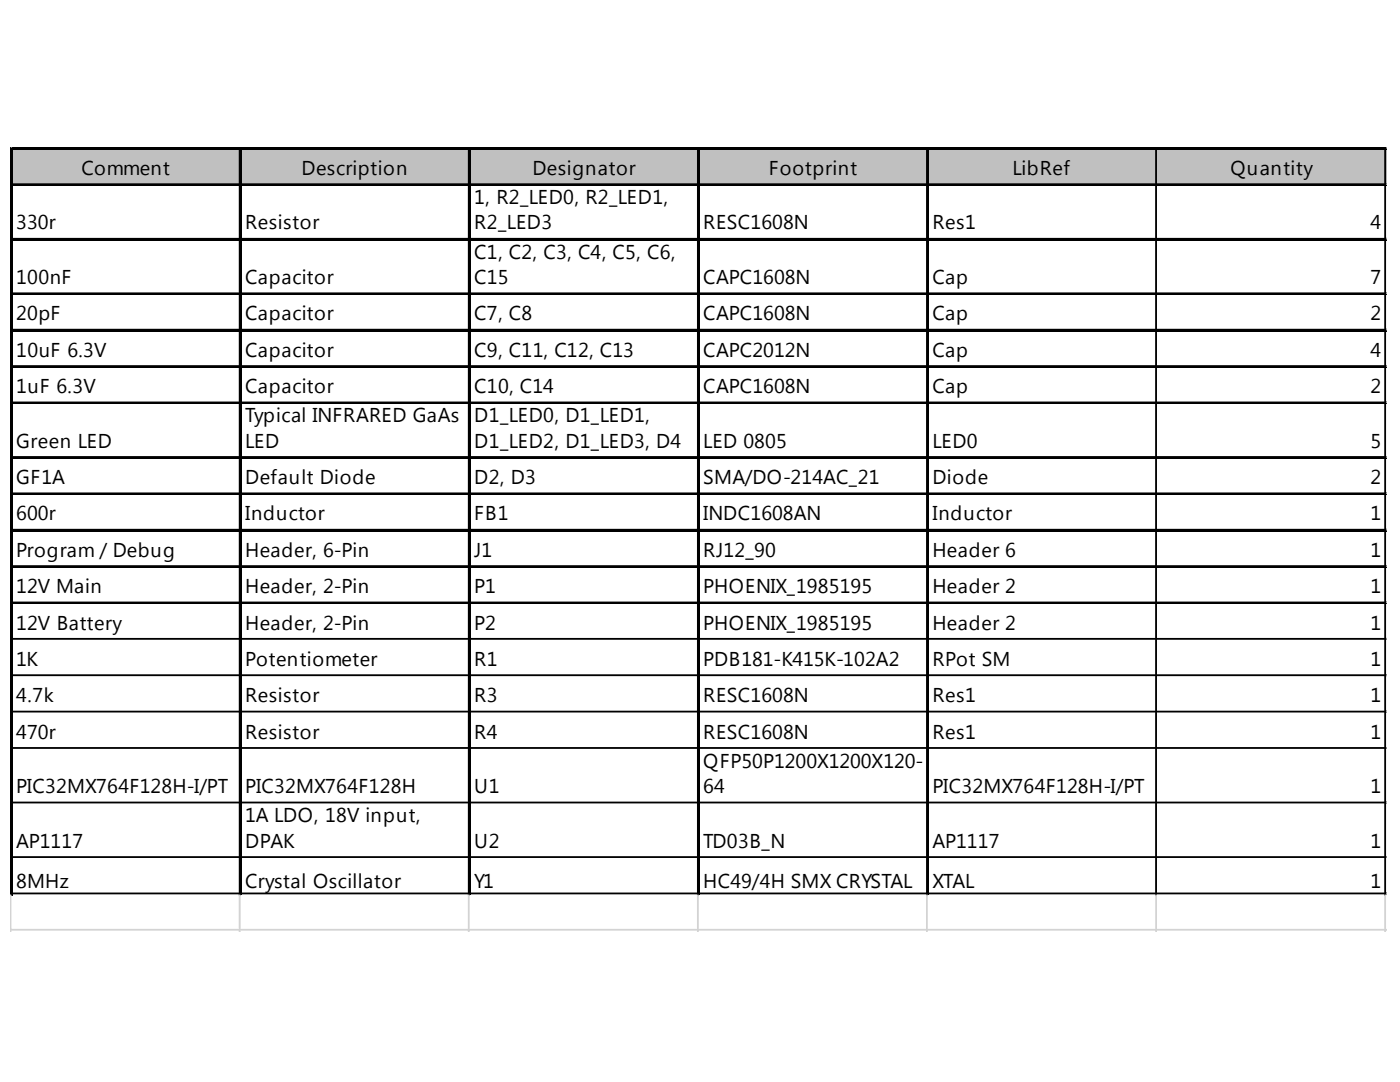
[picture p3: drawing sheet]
<svg xmlns="http://www.w3.org/2000/svg" width="279mm" height="216mm" viewBox="0 0 279 216" stroke-linecap="round" stroke-linejoin="round" font-family="sans-serif">
<defs><g id="words">
<g font-size="4">
<text x="16.3" y="34.9">Comment</text>
<text x="60.2" y="34.9">Description</text>
<text x="106.3" y="34.9">Designator</text>
<text x="153.4" y="34.9">Footprint</text>
<text x="202.1" y="34.9">LibRef</text>
<text x="245.6" y="34.9">Quantity</text>
<text x="94.6" y="40.7">1, R2_LED0, R2_LED1,</text>
<text x="3.2" y="45.8">330r</text>
<text x="48.9" y="45.8">Resistor</text>
<text x="94.6" y="45.8">R2_LED3</text>
<text x="140.4" y="45.8">RESC1608N</text>
<text x="186.1" y="45.8">Res1</text>
<text x="273.5" y="45.8">4</text>
<text x="94.6" y="51.6">C1, C2, C3, C4, C5, C6,</text>
<text x="3.2" y="56.7">100nF</text>
<text x="48.9" y="56.7">Capacitor</text>
<text x="94.6" y="56.7">C15</text>
<text x="140.4" y="56.7">CAPC1608N</text>
<text x="186.1" y="56.7">Cap</text>
<text x="273.5" y="56.7">7</text>
<text x="3.2" y="63.9">20pF</text>
<text x="48.9" y="63.9">Capacitor</text>
<text x="94.6" y="63.9">C7, C8</text>
<text x="140.4" y="63.9">CAPC1608N</text>
<text x="186.1" y="63.9">Cap</text>
<text x="273.5" y="63.9">2</text>
<text x="3.2" y="71.2">10uF 6.3V</text>
<text x="48.9" y="71.2">Capacitor</text>
<text x="94.6" y="71.2">C9, C11, C12, C13</text>
<text x="140.4" y="71.2">CAPC2012N</text>
<text x="186.1" y="71.2">Cap</text>
<text x="273.5" y="71.2">4</text>
<text x="3.2" y="78.4">1uF 6.3V</text>
<text x="48.9" y="78.4">Capacitor</text>
<text x="94.6" y="78.4">C10, C14</text>
<text x="140.4" y="78.4">CAPC1608N</text>
<text x="186.1" y="78.4">Cap</text>
<text x="273.5" y="78.4">2</text>
<text x="3.2" y="89.3">Green LED</text>
<text x="48.9" y="84.2">Typical INFRARED GaAs</text>
<text x="48.9" y="89.3">LED</text>
<text x="94.6" y="84.2">D1_LED0, D1_LED1,</text>
<text x="94.6" y="89.3">D1_LED2, D1_LED3, D4</text>
<text x="140.4" y="89.3">LED 0805</text>
<text x="186.1" y="89.3">LED0</text>
<text x="273.5" y="89.3">5</text>
<text x="3.2" y="96.6">GF1A</text>
<text x="48.9" y="96.6">Default Diode</text>
<text x="94.6" y="96.6">D2, D3</text>
<text x="140.4" y="96.6">SMA/DO-214AC_21</text>
<text x="186.1" y="96.6">Diode</text>
<text x="273.5" y="96.6">2</text>
<text x="3.2" y="103.8">600r</text>
<text x="48.9" y="103.8">Inductor</text>
<text x="94.6" y="103.8">FB1</text>
<text x="140.4" y="103.8">INDC1608AN</text>
<text x="186.1" y="103.8">Inductor</text>
<text x="273.5" y="103.8">1</text>
<text x="3.2" y="111.1">Program / Debug</text>
<text x="48.9" y="111.1">Header, 6-Pin</text>
<text x="94.6" y="111.1">J1</text>
<text x="140.4" y="111.1">RJ12_90</text>
<text x="186.1" y="111.1">Header 6</text>
<text x="273.5" y="111.1">1</text>
<text x="3.2" y="118.4">12V Main</text>
<text x="48.9" y="118.4">Header, 2-Pin</text>
<text x="94.6" y="118.4">P1</text>
<text x="140.4" y="118.4">PHOENIX_1985195</text>
<text x="186.1" y="118.4">Header 2</text>
<text x="273.5" y="118.4">1</text>
<text x="3.2" y="125.6">12V Battery</text>
<text x="48.9" y="125.6">Header, 2-Pin</text>
<text x="94.6" y="125.6">P2</text>
<text x="140.4" y="125.6">PHOENIX_1985195</text>
<text x="186.1" y="125.6">Header 2</text>
<text x="273.5" y="125.6">1</text>
<text x="3.2" y="132.9">1K</text>
<text x="48.9" y="132.9">Potentiometer</text>
<text x="94.6" y="132.9">R1</text>
<text x="140.4" y="132.9">PDB181-K415K-102A2</text>
<text x="186.1" y="132.9">RPot SM</text>
<text x="273.5" y="132.9">1</text>
<text x="3.2" y="140.1">4.7k</text>
<text x="48.9" y="140.1">Resistor</text>
<text x="94.6" y="140.1">R3</text>
<text x="140.4" y="140.1">RESC1608N</text>
<text x="186.1" y="140.1">Res1</text>
<text x="273.5" y="140.1">1</text>
<text x="3.2" y="147.4">470r</text>
<text x="48.9" y="147.4">Resistor</text>
<text x="94.6" y="147.4">R4</text>
<text x="140.4" y="147.4">RESC1608N</text>
<text x="186.1" y="147.4">Res1</text>
<text x="273.5" y="147.4">1</text>
<text x="140.4" y="153.2">QFP50P1200X1200X120-</text>
<text x="3.2" y="158.3">PIC32MX764F128H-I/PT</text>
<text x="48.9" y="158.3">PIC32MX764F128H</text>
<text x="94.6" y="158.3">U1</text>
<text x="140.4" y="158.3">64</text>
<text x="186.1" y="158.3">PIC32MX764F128H-I/PT</text>
<text x="273.5" y="158.3">1</text>
<text x="48.9" y="164.1">1A LDO, 18V input,</text>
<text x="3.2" y="169.2">AP1117</text>
<text x="48.9" y="169.2">DPAK</text>
<text x="94.6" y="169.2">U2</text>
<text x="140.4" y="169.2">TD03B_N</text>
<text x="186.1" y="169.2">AP1117</text>
<text x="273.5" y="169.2">1</text>
<text x="3.2" y="177.1">8MHz</text>
<text x="48.9" y="177.1">Crystal Oscillator</text>
<text x="94.6" y="177.1">Y1</text>
<text x="140.4" y="177.1">HC49/4H SMX CRYSTAL</text>
<text x="186.1" y="177.1">XTAL</text>
<text x="273.5" y="177.1">1</text>
</g>
</g></defs>
<path d="M2.4 29.8h274.4v7.3h-274.4z" fill="#c0c0c0"/>
<g fill="none" stroke="#000" stroke-width=".36">
<path d="M2.1 29.5v149.1M2.3 29.5v149.1M2.5 29.5h274.3M2.5 29.7h274.3M2.5 36.8h274.3M2.5 36.9h274.3M47.8 29.9v148.7M48 29.9v148.7M93.6 29.9v148.7M93.7 29.9v148.7M139.3 29.9v148.7M139.5 29.9v148.7"/>
<path d="M185 29.9v148.7M185.2 29.9v148.7M230.7 29.9v148.7M276.4 29.9v148.7M2.5 47.6h274.3M2.5 47.8h274.3M2.5 58.5h274.3M2.5 58.7h274.3M2.5 65.8h274.3M2.5 66h274.3M2.5 73h274.3M2.5 73.2h274.3"/>
<path d="M2.5 80.3h274.3M2.5 80.5h274.3M2.5 91.2h274.3M2.5 91.4h274.3M2.5 98.4h274.3M2.5 98.6h274.3M2.5 105.7h274.3M2.5 105.9h274.3M2.5 113h274.3M2.5 113.1h274.3M2.5 120.2h274.3M2.5 120.4h274.3"/>
<path d="M2.5 127.5h274.3M2.5 134.7h274.3M2.5 142h274.3M2.5 149.2h274.3M2.5 160.1h274.3M2.5 171h274.3M2.5 178.3h274.3"/>
</g>
<path d="M276.8 29.5h.1M2.1 178.6v7.2M47.8 178.6v7.2M93.6 178.6v7.2M139.3 178.6v7.2M185 178.6v7.2M230.7 178.6v7.2M276.4 178.6v7.2" fill="none" stroke="#d4d4d4" stroke-width=".36"/>
<path d="M276.8 29.5l.1 .4z" fill="#d4d4d4"/>
<path d="M276.8 36.8h.1" fill="none" stroke="#d4d4d4" stroke-width=".36"/>
<path d="M276.8 36.8l.1 .3z" fill="#d4d4d4"/>
<path d="M276.8 47.6h.1" fill="none" stroke="#d4d4d4" stroke-width=".36"/>
<path d="M276.8 47.6l.1 .4z" fill="#d4d4d4"/>
<path d="M276.8 58.5h.1" fill="none" stroke="#d4d4d4" stroke-width=".36"/>
<path d="M276.8 58.5l.1 .4z" fill="#d4d4d4"/>
<path d="M276.8 65.8h.1" fill="none" stroke="#d4d4d4" stroke-width=".36"/>
<path d="M276.8 65.8l.1 .4z" fill="#d4d4d4"/>
<path d="M276.8 73h.1" fill="none" stroke="#d4d4d4" stroke-width=".36"/>
<path d="M276.8 73l.1 .4z" fill="#d4d4d4"/>
<path d="M276.8 80.3h.1" fill="none" stroke="#d4d4d4" stroke-width=".36"/>
<path d="M276.8 80.3l.1 .4z" fill="#d4d4d4"/>
<path d="M276.8 91.2h.1" fill="none" stroke="#d4d4d4" stroke-width=".36"/>
<path d="M276.8 91.2l.1 .4z" fill="#d4d4d4"/>
<path d="M276.8 98.4h.1" fill="none" stroke="#d4d4d4" stroke-width=".36"/>
<path d="M276.8 98.4l.1 .4z" fill="#d4d4d4"/>
<path d="M276.8 105.7h.1" fill="none" stroke="#d4d4d4" stroke-width=".36"/>
<path d="M276.8 105.7l.1 .4z" fill="#d4d4d4"/>
<path d="M276.8 113h.1" fill="none" stroke="#d4d4d4" stroke-width=".36"/>
<path d="M276.8 113l.1 .3z" fill="#d4d4d4"/>
<path d="M276.8 120.2h.1" fill="none" stroke="#d4d4d4" stroke-width=".36"/>
<path d="M276.8 120.2l.1 .4z" fill="#d4d4d4"/>
<path d="M276.8 127.5h.1" fill="none" stroke="#d4d4d4" stroke-width=".36"/>
<path d="M276.8 127.5l.1 .3z" fill="#d4d4d4"/>
<path d="M276.8 134.7h.1" fill="none" stroke="#d4d4d4" stroke-width=".36"/>
<path d="M276.8 134.7l.1 .4z" fill="#d4d4d4"/>
<path d="M276.8 142h.1" fill="none" stroke="#d4d4d4" stroke-width=".36"/>
<path d="M276.8 142l.1 .4z" fill="#d4d4d4"/>
<path d="M276.8 149.2h.1" fill="none" stroke="#d4d4d4" stroke-width=".36"/>
<path d="M276.8 149.2l.1 .4z" fill="#d4d4d4"/>
<path d="M276.8 160.1h.1" fill="none" stroke="#d4d4d4" stroke-width=".36"/>
<path d="M276.8 160.1l.1 .4z" fill="#d4d4d4"/>
<path d="M276.8 171h.1" fill="none" stroke="#d4d4d4" stroke-width=".36"/>
<path d="M276.8 171l.1 .4z" fill="#d4d4d4"/>
<path d="M276.8 178.3h.1" fill="none" stroke="#d4d4d4" stroke-width=".36"/>
<path d="M276.8 178.3l.1 .3z" fill="#d4d4d4"/>
<path d="M2.1 185.5h274.8" fill="none" stroke="#d4d4d4" stroke-width=".36"/>
<use href="#words"/>
</svg>
